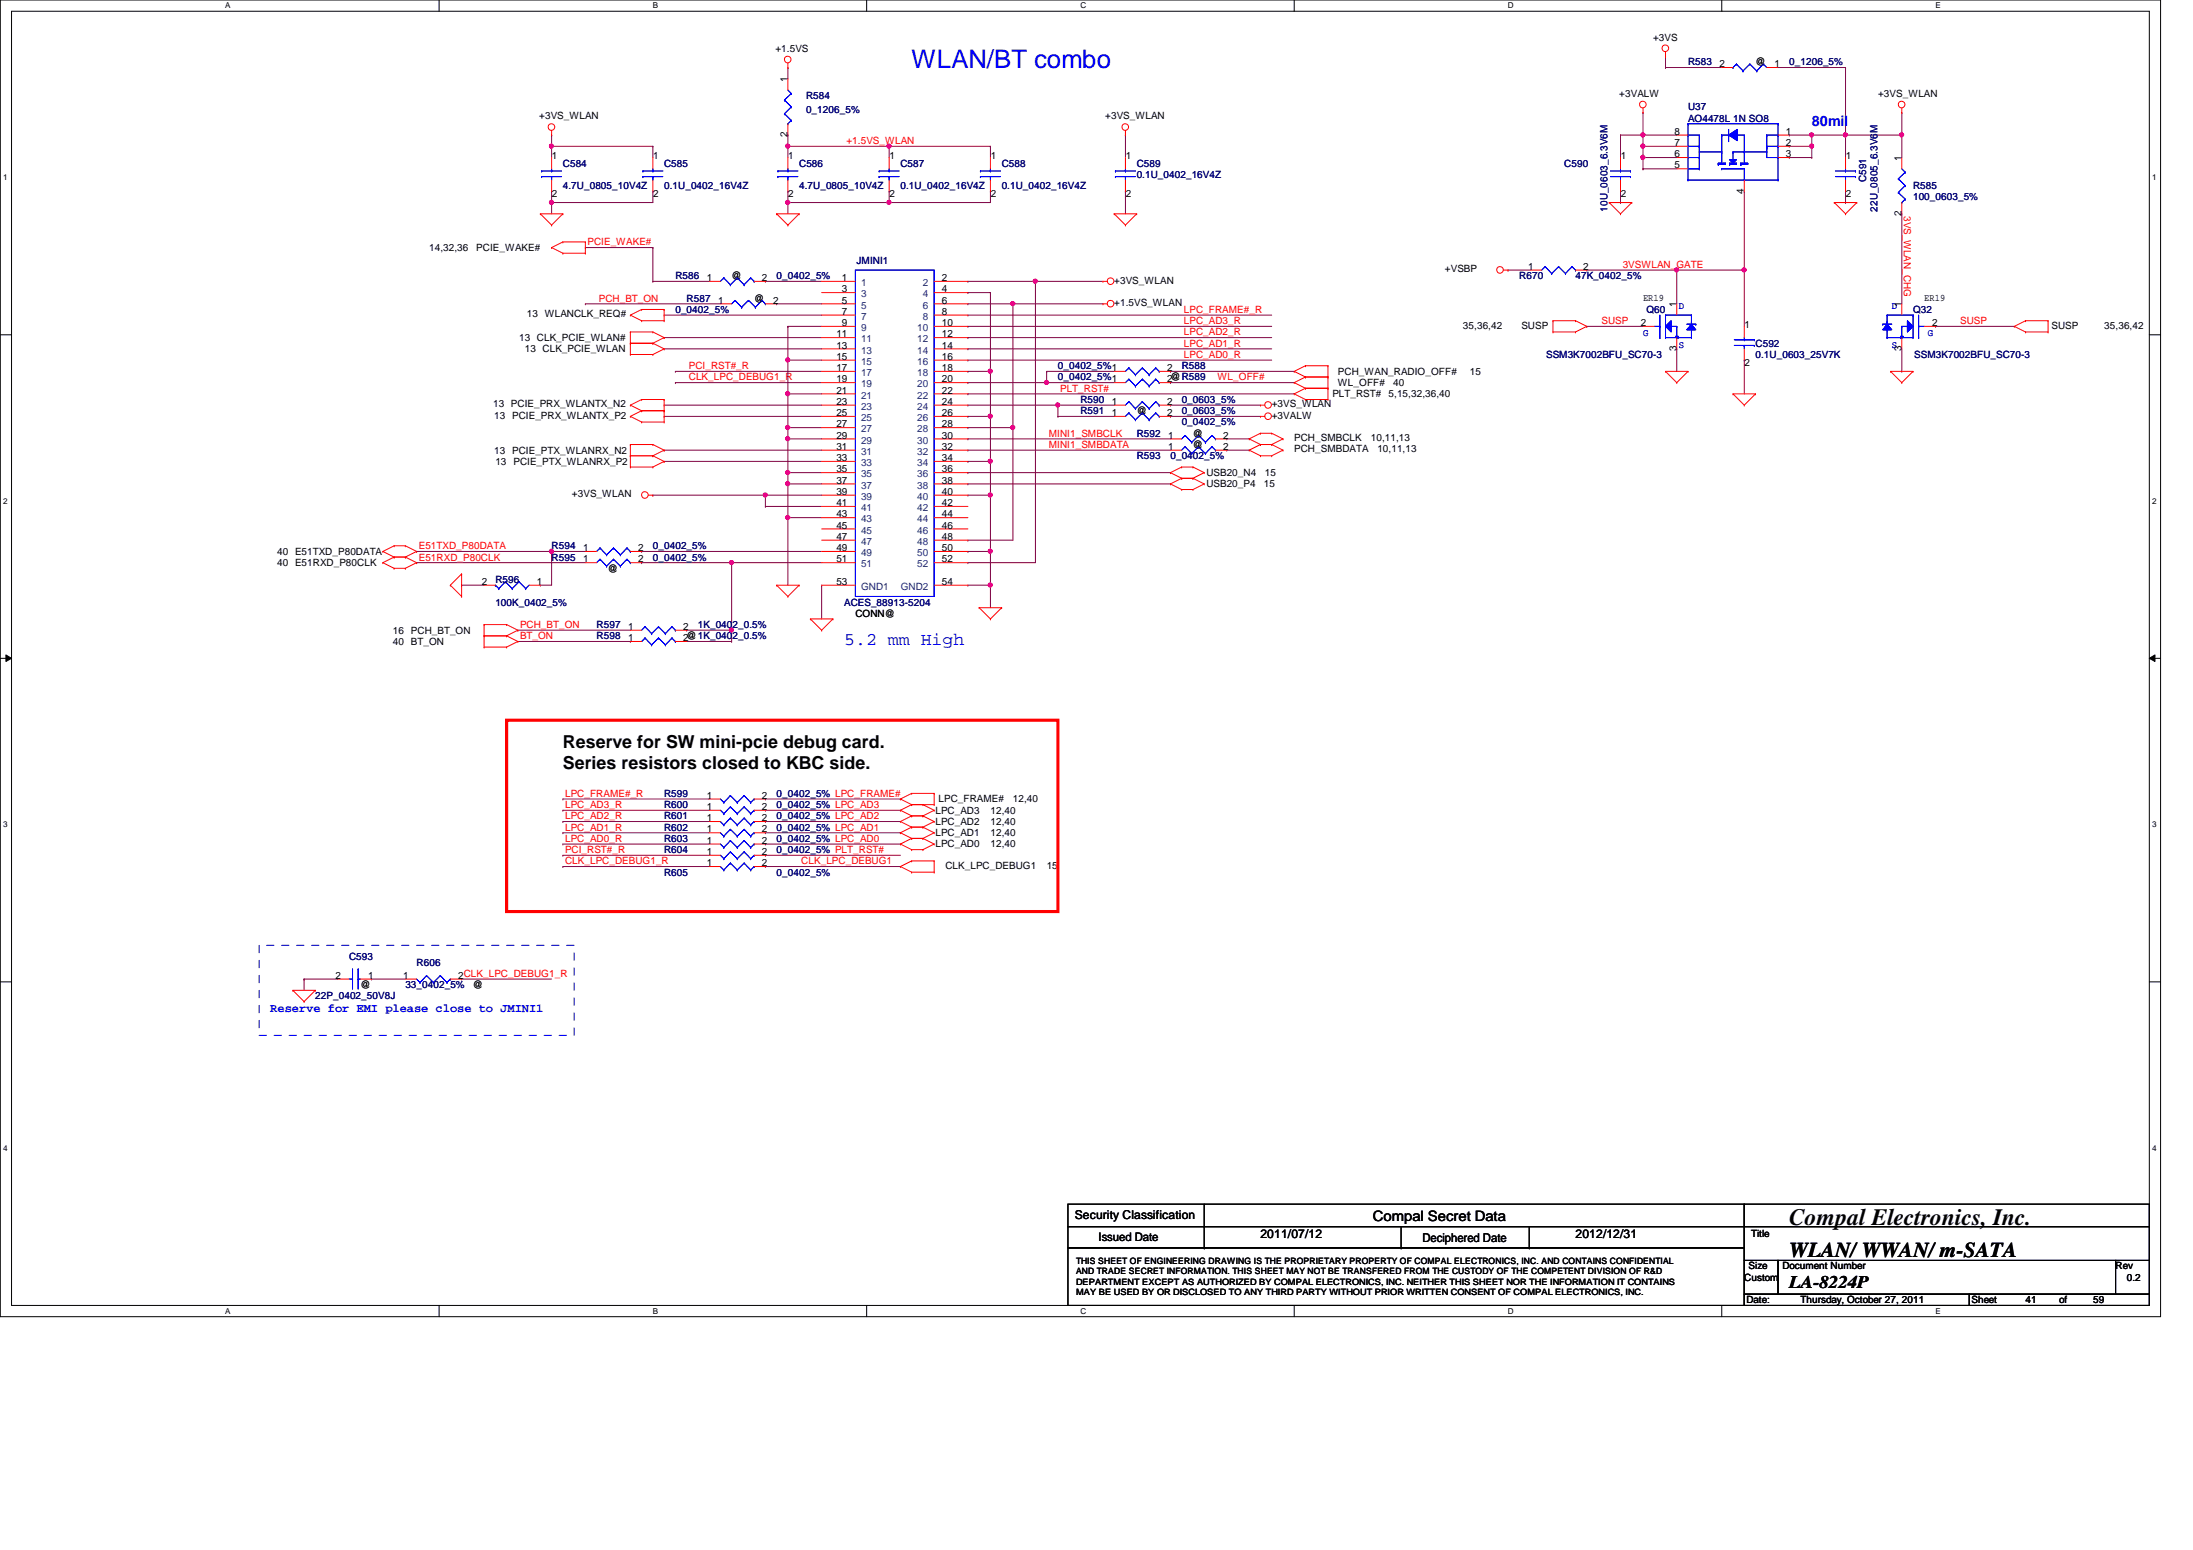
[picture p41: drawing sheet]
<svg xmlns="http://www.w3.org/2000/svg" width="297mm" height="210mm" viewBox="0 0 297 210" stroke-linecap="round" stroke-linejoin="round" font-family="sans-serif">
<defs><g id="words">
<text font-size="3.5" fill="#00f" x="123.5" y="9.2">WLAN/BT combo</text>
<text font-size="3.2" x="242.4" y="165.9">Compal Electronics, Inc.</text>
<text font-size="2.9" x="242.4" y="170.3">WLAN/ WWAN/ m-SATA</text>
<text font-size="2.4" fill="#00f" x="114.3" y="87.3">5.2 mm High</text>
<g font-size="2.4">
<text x="76.2" y="101.3">Reserve for SW mini-pcie debug card.</text>
<text x="76.2" y="104.2">Series resistors closed to KBC side.</text>
<text x="242.4" y="174.4">LA-8224P</text>
</g>
<text font-size="1.9" fill="#00f" x="245.4" y="17.1">80mil</text>
<text font-size="1.9" x="186" y="165.3">Compal Secret Data</text>
<text font-size="1.7" fill="#00f" x="36.6" y="137.1">Reserve for EMI please close to JMINI1</text>
<g font-size="1.7">
<text x="145.6" y="165.1">Security Classification</text>
<text x="170.7" y="167.6">2011/07/12</text>
<text x="213.4" y="167.6">2012/12/31</text>
<text x="192.7" y="168.2">Deciphered Date</text>
</g>
<text font-size="1.6" x="148.8" y="168">Issued Date</text>
<g font-size="1.4">
<text x="223.9" y="5.5">+3VS</text>
<text x="105" y="7">+1.5VS</text>
<text x="106.7" y="11.1" transform="rotate(-90 106.7 11.1)">1</text>
<text x="232.9" y="9.1">2</text>
<text x="237.8" y="8.8">@</text>
<text x="240.4" y="9.1">1</text>
<text x="73" y="16.2">+3VS_WLAN</text>
<text x="149.7" y="16.2">+3VS_WLAN</text>
<text x="219.3" y="13.1">+3VALW</text>
<text x="254.4" y="13.1">+3VS_WLAN</text>
<text x="74.8" y="21.5">1</text>
<text x="88.5" y="21.5">1</text>
<text x="106.7" y="18.6" transform="rotate(-90 106.7 18.6)">2</text>
<text x="106.8" y="21.5">1</text>
<text x="120.5" y="21.5">1</text>
<text x="134.2" y="21.5">1</text>
<text x="152.5" y="21.5">1</text>
<text x="219.5" y="21.5">1</text>
<text x="226.8" y="21.3">6</text>
<text x="226.8" y="22.8">5</text>
<text x="226.8" y="19.8">7</text>
<text x="226.8" y="18.2">8</text>
<text x="241.9" y="21.3">3</text>
<text x="241.9" y="19.8">2</text>
<text x="241.9" y="18.2">1</text>
<text x="250" y="21.5">1</text>
<text x="257.6" y="21.8" transform="rotate(-90 257.6 21.8)">1</text>
<text x="74.8" y="26.7">2</text>
<text x="88.5" y="26.7">2</text>
<text x="106.8" y="26.7">2</text>
<text x="120.5" y="26.7">2</text>
<text x="134.2" y="26.7">2</text>
<text x="152.5" y="26.7">2</text>
<text x="219.5" y="26.7">2</text>
<text x="236.2" y="26.2" transform="rotate(-90 236.2 26.2)">4</text>
<text x="250" y="26.7">2</text>
<text x="257.6" y="29.3" transform="rotate(-90 257.6 29.3)">2</text>
<text x="58.1" y="34">14,32,36</text>
<text x="64.5" y="34">PCIE_WAKE#</text>
<text x="95.8" y="38.1">1</text>
<text x="97.3" y="41.1">1</text>
<text x="99.1" y="37.8">@</text>
<text x="102.1" y="40.9">@</text>
<text x="103.2" y="38.1">2</text>
<text x="104.7" y="41.1">2</text>
<text x="114" y="38.1">1</text>
<text x="114" y="39.6">3</text>
<text x="114" y="41.1">5</text>
<text x="127.6" y="38.1">2</text>
<text x="127.6" y="39.6">4</text>
<text x="127.6" y="41.1">6</text>
<text x="150.9" y="38.4">+3VS_WLAN</text>
<text x="150.9" y="41.4">+1.5VS_WLAN</text>
<text x="195.7" y="36.9">+VSBP</text>
<text x="207" y="36.5">1</text>
<text x="214.5" y="36.5">2</text>
<text x="222.5" y="40.8">ER19</text>
<text x="227.1" y="41.6" transform="rotate(-90 227.1 41.6)">1</text>
<text x="257.6" y="41.6" transform="rotate(-90 257.6 41.6)">1</text>
<text x="260.6" y="40.8">ER19</text>
<text x="70.3" y="46.2">13 CLK_PCIE_WLAN#</text>
<text x="71.1" y="47.7">13 CLK_PCIE_WLAN</text>
<text x="71.4" y="43">13 WLANCLK_REQ#</text>
<text x="113.3" y="45.7">11</text>
<text x="113.3" y="47.2">13</text>
<text x="114" y="42.6">7</text>
<text x="114" y="44.2">9</text>
<text x="127.6" y="42.6">8</text>
<text x="127.6" y="44.2">10</text>
<text x="127.6" y="45.7">12</text>
<text x="127.6" y="47.2">14</text>
<text x="198.2" y="44.5">35,36,42</text>
<text x="206.1" y="44.5">SUSP</text>
<text x="222.2" y="44.2">2</text>
<text x="227.1" y="47.5" transform="rotate(-90 227.1 47.5)">3</text>
<text x="236.3" y="44.4">1</text>
<text x="257.6" y="47.5" transform="rotate(-90 257.6 47.5)">3</text>
<text x="261.7" y="44.2">2</text>
<text x="277.9" y="44.5">SUSP</text>
<text x="285" y="44.5">35,36,42</text>
<text x="113.3" y="48.7">15</text>
<text x="113.3" y="50.2">17</text>
<text x="113.3" y="51.8">19</text>
<text x="113.3" y="53.3">21</text>
<text x="127.6" y="48.7">16</text>
<text x="127.6" y="50.2">18</text>
<text x="127.6" y="51.8">20</text>
<text x="127.6" y="53.3">22</text>
<text x="158.1" y="50.2">2</text>
<text x="158.1" y="51.8">2@R589</text>
<text x="180.5" y="53.8">PLT_RST#</text>
<text x="181.2" y="52.3">WL_OFF#</text>
<text x="181.2" y="50.8">PCH_WAN_RADIO_OFF#</text>
<text x="188.1" y="53.8">5,15,32,36,40</text>
<text x="188.7" y="52.3">40</text>
<text x="199.1" y="50.8">15</text>
<text x="236.3" y="49.5">2</text>
<text x="66.8" y="55.2">13 PCIE_PRX_WLANTX_N2</text>
<text x="66.9" y="56.7">13 PCIE_PRX_WLANTX_P2</text>
<text x="113.3" y="54.8">23</text>
<text x="113.3" y="56.3">25</text>
<text x="113.3" y="57.9">27</text>
<text x="113.3" y="59.4">29</text>
<text x="127.6" y="54.8">24</text>
<text x="127.6" y="56.3">26</text>
<text x="127.6" y="57.9">28</text>
<text x="127.6" y="59.4">30</text>
<text x="150.6" y="56.3">1</text>
<text x="150.6" y="54.8">1</text>
<text x="154" y="56.1">@</text>
<text x="158.1" y="56.3">2</text>
<text x="158.1" y="54.8">2</text>
<text x="158.2" y="59.4">1</text>
<text x="161.6" y="59.1">@</text>
<text x="165.7" y="59.4">2</text>
<text x="172.3" y="55.2">+3VS_WLAN</text>
<text x="172.3" y="56.7">+3VALW</text>
<text x="175.3" y="59.7">PCH_SMBCLK</text>
<text x="185.7" y="59.7">10,11,13</text>
<text x="66.9" y="61.4">13 PCIE_PTX_WLANRX_N2</text>
<text x="67.1" y="62.9">13 PCIE_PTX_WLANRX_P2</text>
<text x="113.3" y="60.9">31</text>
<text x="113.3" y="62.4">33</text>
<text x="113.3" y="64">35</text>
<text x="113.3" y="65.5">37</text>
<text x="127.6" y="60.9">32</text>
<text x="127.6" y="62.4">34</text>
<text x="127.6" y="64">36</text>
<text x="127.6" y="65.5">38</text>
<text x="158.2" y="60.9">1</text>
<text x="161.6" y="60.7">@</text>
<text x="163.4" y="64.5">USB20_N4</text>
<text x="163.4" y="66">USB20_P4</text>
<text x="165.7" y="60.9">2</text>
<text x="171.2" y="66">15</text>
<text x="171.3" y="64.5">15</text>
<text x="175.3" y="61.3">PCH_SMBDATA</text>
<text x="186.6" y="61.3">10,11,13</text>
<text x="77.5" y="67.4">+3VS_WLAN</text>
<text x="113.3" y="67">39</text>
<text x="113.3" y="68.5">41</text>
<text x="113.3" y="70.1">43</text>
<text x="113.3" y="71.6">45</text>
<text x="127.6" y="67">40</text>
<text x="127.6" y="68.5">42</text>
<text x="127.6" y="70.1">44</text>
<text x="127.6" y="71.6">46</text>
<text x="37.5" y="75.1">40 E51TXD_P80DATA</text>
<text x="37.5" y="76.7">40 E51RXD_P80CLK</text>
<text x="79" y="74.6">1</text>
<text x="79" y="76.2">1</text>
<text x="82.3" y="77.4">@</text>
<text x="86.4" y="74.6">2</text>
<text x="86.4" y="76.2">2</text>
<text x="113.3" y="73.1">47</text>
<text x="113.3" y="74.6">49</text>
<text x="113.3" y="76.2">51</text>
<text x="127.6" y="73.1">48</text>
<text x="127.6" y="74.6">50</text>
<text x="127.6" y="76.2">52</text>
<text x="65.3" y="79.2">2</text>
<text x="72.7" y="79.2">1</text>
<text x="113.3" y="79.2">53</text>
<text x="115.9" y="83.5">CONN@</text>
<text x="127.6" y="79.2">54</text>
<text x="53.2" y="85.8">16 PCH_BT_ON</text>
<text x="53.2" y="87.3">40 BT_ON</text>
<text x="85.1" y="86.8">1</text>
<text x="85.1" y="85.3">1</text>
<text x="92.5" y="86.8">2@1K_0402_0.5%</text>
<text x="92.5" y="85.3">2</text>
<text x="95.8" y="109.7">1</text>
<text x="95.8" y="111.2">1</text>
<text x="95.8" y="112.7">1</text>
<text x="95.8" y="108.2">1</text>
<text x="103.2" y="109.7">2</text>
<text x="103.2" y="111.2">2</text>
<text x="103.2" y="112.7">2</text>
<text x="103.2" y="108.2">2</text>
<text x="126.7" y="111.7">LPC_AD2</text>
<text x="126.7" y="113.2">LPC_AD1</text>
<text x="126.7" y="110.2">LPC_AD3</text>
<text x="127.1" y="108.7">LPC_FRAME#</text>
<text x="134.2" y="111.7">12,40</text>
<text x="134.2" y="113.2">12,40</text>
<text x="134.2" y="110.2">12,40</text>
<text x="137.2" y="108.7">12,40</text>
<text x="95.8" y="115.8">1</text>
<text x="95.8" y="117.3">1</text>
<text x="95.8" y="114.3">1</text>
<text x="103.2" y="115.8">2</text>
<text x="103.2" y="117.3">2</text>
<text x="103.2" y="114.3">2</text>
<text x="126.7" y="114.8">LPC_AD0</text>
<text x="128.1" y="117.6">CLK_LPC_DEBUG1</text>
<text x="134.2" y="114.8">12,40</text>
<text x="141.8" y="117.6">15</text>
<text x="45.5" y="132.5">2</text>
<text x="48.8" y="133.8">@</text>
<text x="49.9" y="132.5">1</text>
<text x="54.6" y="132.5">1</text>
<text x="62.1" y="132.5">2CLK_LPC_DEBUG1_R</text>
<text x="64" y="133.8">@</text>
<text x="237.2" y="167.5">Title</text>
<text x="236.3" y="173.4">Custom</text>
<text x="236.9" y="171.9">Size</text>
<text x="241.4" y="171.9">Document Number</text>
<text x="286.6" y="171.9">Rev</text>
<text x="288.1" y="173.4">0.2</text>
<text x="236.6" y="176.5">Date:</text>
<text x="243.9" y="176.5">Thursday, October 27, 2011</text>
<text x="267" y="176.5">Sheet</text>
<text x="274.4" y="176.5">41</text>
<text x="278.9" y="176.5">of</text>
<text x="283.5" y="176.5">59</text>
</g>
<g font-size="1.4" fill="#000080">
<text x="228.6" y="8.8">R583</text>
<text x="242.4" y="8.8">0_1206_5%</text>
<text x="109.2" y="13.4">R584</text>
<text x="109.2" y="15.2">0_1206_5%</text>
<text x="228.6" y="14.9">U37</text>
<text x="228.6" y="16.5">AO4478L 1N SO8</text>
<text x="76.2" y="22.6">C584</text>
<text x="90" y="22.6">C585</text>
<text x="108.2" y="22.6">C586</text>
<text x="122" y="22.6">C587</text>
<text x="135.7" y="22.6">C588</text>
<text x="154" y="22.6">C589</text>
<text x="211.9" y="22.6">C590</text>
<text x="76.2" y="25.6">4.7U_0805_10V4Z</text>
<text x="90" y="25.6">0.1U_0402_16V4Z</text>
<text x="108.2" y="25.6">4.7U_0805_10V4Z</text>
<text x="122" y="25.6">0.1U_0402_16V4Z</text>
<text x="135.7" y="25.6">0.1U_0402_16V4Z</text>
<text x="154" y="24.1">0.1U_0402_16V4Z</text>
<text x="217.7" y="28.7" transform="rotate(-90 217.7 28.7)">10U_0603_6.3V6M</text>
<text x="252.8" y="24.7" transform="rotate(-90 252.8 24.7)">C591</text>
<text x="254.3" y="28.7" transform="rotate(-90 254.3 28.7)">22U_0805_6.3V6M</text>
<text x="259.1" y="25.6">R585</text>
<text x="259.1" y="27.1">100_0603_5%</text>
<text x="116" y="35.7">JMINI1</text>
<text x="91.5" y="37.8">R586</text>
<text x="93" y="40.9">R587</text>
<text x="105.2" y="37.8">0_0402_5%</text>
<text x="205.8" y="37.8">R670</text>
<text x="213.4" y="37.8">47K_0402_5%</text>
<text x="91.5" y="42.4">0_0402_5%</text>
<text x="223" y="42.4">Q60</text>
<text x="237.8" y="46.9">C592</text>
<text x="259.1" y="42.4">Q32</text>
<text x="143.3" y="50">0_0402_5%1</text>
<text x="143.3" y="51.5">0_0402_5%1</text>
<text x="160.1" y="50">R588</text>
<text x="209.4" y="48.5">SSM3K7002BFU_SC70-3</text>
<text x="237.8" y="48.5">0.1U_0603_25V7K</text>
<text x="259.3" y="48.5">SSM3K7002BFU_SC70-3</text>
<text x="146.3" y="56.1">R591</text>
<text x="146.3" y="54.6">R590</text>
<text x="154" y="59.1">R592</text>
<text x="160.1" y="56.1">0_0603_5%</text>
<text x="160.1" y="54.6">0_0603_5%</text>
<text x="160.1" y="57.6">0_0402_5%</text>
<text x="154" y="62.2">R593</text>
<text x="158.5" y="62.2">0_0402_5%</text>
<text x="74.7" y="74.4">R594</text>
<text x="74.7" y="75.9">R595</text>
<text x="88.4" y="74.4">0_0402_5%</text>
<text x="88.4" y="75.9">0_0402_5%</text>
<text x="67.1" y="79">R596</text>
<text x="67.1" y="82">100K_0402_5%</text>
<text x="114.3" y="82">ACES_88913-5204</text>
<text x="80.8" y="86.6">R598</text>
<text x="80.8" y="85">R597</text>
<text x="94.5" y="85">1K_0402_0.5%</text>
<text x="90" y="107.9">R599</text>
<text x="105.2" y="107.9">0_0402_5% LPC_FRAME#</text>
<text x="90" y="109.4">R600</text>
<text x="90" y="111">R601</text>
<text x="90" y="112.5">R602</text>
<text x="105.2" y="109.4">0_0402_5% LPC_AD3</text>
<text x="105.2" y="111">0_0402_5% LPC_AD2</text>
<text x="105.2" y="112.5">0_0402_5% LPC_AD1</text>
<text x="90" y="115.5">R604</text>
<text x="90" y="118.6">R605</text>
<text x="90" y="114">R603</text>
<text x="105.2" y="115.5">0_0402_5% PLT_RST#</text>
<text x="105.2" y="118.6">0_0402_5%</text>
<text x="105.2" y="114">0_0402_5% LPC_AD0</text>
<text x="47.3" y="130">C593</text>
<text x="56.4" y="130.8">R606</text>
<text x="42.7" y="135.3">22P_0402_50V8J</text>
<text x="54.9" y="133.8">33_0402_5%</text>
</g>
<g font-size="1.4" fill="#f00">
<text x="114.6" y="19.5">+1.5VS_WLAN</text>
<text x="257.9" y="29.3" transform="rotate(90 257.9 29.3)">3VS_WLAN_CHG</text>
<text x="79.6" y="33.2">PCIE_WAKE#</text>
<text x="81.1" y="40.9">PCH_BT_ON</text>
<text x="219.8" y="36.3">3VSWLAN_GATE</text>
<text x="160.4" y="42.4">LPC_FRAME#_R</text>
<text x="160.4" y="43.9">LPC_AD3_R</text>
<text x="160.4" y="45.4">LPC_AD2_R</text>
<text x="160.4" y="46.9">LPC_AD1_R</text>
<text x="216.9" y="43.9">SUSP</text>
<text x="265.5" y="43.9">SUSP</text>
<text x="93.3" y="50">PCI_RST#_R</text>
<text x="93.3" y="51.5">CLK_LPC_DEBUG1_R</text>
<text x="143.6" y="53">PLT_RST#</text>
<text x="160.4" y="48.5">LPC_AD0_R</text>
<text x="164.9" y="51.5">WL_OFF#</text>
<text x="142.1" y="59.1">MINI1_SMBCLK</text>
<text x="142.1" y="60.7">MINI1_SMBDATA</text>
<text x="56.7" y="75.9">E51RXD_P80CLK</text>
<text x="56.7" y="74.4">E51TXD_P80DATA</text>
<text x="70.4" y="85">PCH_BT_ON</text>
<text x="70.4" y="86.6">BT_ON</text>
<text x="76.5" y="107.9">LPC_FRAME#_R</text>
<text x="76.5" y="109.4">LPC_AD3_R</text>
<text x="76.5" y="111">LPC_AD2_R</text>
<text x="76.5" y="112.5">LPC_AD1_R</text>
<text x="76.5" y="114">LPC_AD0_R</text>
<text x="76.5" y="115.5">PCI_RST#_R</text>
<text x="76.5" y="117.1">CLK_LPC_DEBUG1_R</text>
<text x="108.5" y="117.1">CLK_LPC_DEBUG1</text>
</g>
<g font-size="1.4" fill="#004080">
<text x="116.6" y="38.7">1</text>
<text x="116.6" y="40.3">3</text>
<text x="116.6" y="41.8">5</text>
<text x="125" y="38.7">2</text>
<text x="125" y="40.3">4</text>
<text x="125" y="41.8">6</text>
<text x="116.6" y="43.3">7</text>
<text x="116.6" y="44.8">9</text>
<text x="116.6" y="46.4">11</text>
<text x="116.6" y="47.9">13</text>
<text x="124.2" y="44.8">10</text>
<text x="124.2" y="46.4">12</text>
<text x="124.2" y="47.9">14</text>
<text x="125" y="43.3">8</text>
<text x="116.6" y="49.4">15</text>
<text x="116.6" y="50.9">17</text>
<text x="116.6" y="52.5">19</text>
<text x="116.6" y="54">21</text>
<text x="124.2" y="49.4">16</text>
<text x="124.2" y="50.9">18</text>
<text x="124.2" y="52.5">20</text>
<text x="124.2" y="54">22</text>
<text x="116.6" y="55.5">23</text>
<text x="116.6" y="57">25</text>
<text x="116.6" y="58.5">27</text>
<text x="124.2" y="55.5">24</text>
<text x="124.2" y="57">26</text>
<text x="124.2" y="58.5">28</text>
<text x="116.6" y="60.1">29</text>
<text x="116.6" y="61.6">31</text>
<text x="116.6" y="63.1">33</text>
<text x="116.6" y="64.6">35</text>
<text x="124.2" y="60.1">30</text>
<text x="124.2" y="61.6">32</text>
<text x="124.2" y="63.1">34</text>
<text x="124.2" y="64.6">36</text>
<text x="116.6" y="66.2">37</text>
<text x="116.6" y="67.7">39</text>
<text x="116.6" y="69.2">41</text>
<text x="116.6" y="70.7">43</text>
<text x="124.2" y="66.2">38</text>
<text x="124.2" y="67.7">40</text>
<text x="124.2" y="69.2">42</text>
<text x="124.2" y="70.7">44</text>
<text x="116.6" y="72.3">45</text>
<text x="116.6" y="73.8">47</text>
<text x="116.6" y="75.3">49</text>
<text x="116.6" y="76.8">51</text>
<text x="124.2" y="72.3">46</text>
<text x="124.2" y="73.8">48</text>
<text x="124.2" y="75.3">50</text>
<text x="124.2" y="76.8">52</text>
<text x="116.6" y="79.9">GND1</text>
<text x="122" y="79.9">GND2</text>
</g>
<g font-size="1.4" fill="#00f">
<text x="227.4" y="41.8">D</text>
<text x="256.2" y="41.8">D</text>
<text x="222.5" y="45.5">G</text>
<text x="227.4" y="47.2">S</text>
<text x="256.2" y="47.2">S</text>
<text x="261.1" y="45.5">G</text>
</g>
<g font-size="1.2">
<text x="145.8" y="172.6">AND TRADE SECRET INFORMATION. THIS SHEET MAY NOT BE TRANSFERED FROM THE CUSTODY OF THE COMPETENT DIVISION OF R&amp;D</text>
<text x="145.8" y="171.2">THIS SHEET OF ENGINEERING DRAWING IS THE PROPRIETARY PROPERTY OF COMPAL ELECTRONICS, INC. AND CONTAINS CONFIDENTIAL</text>
<text x="145.8" y="174">DEPARTMENT EXCEPT AS AUTHORIZED BY COMPAL ELECTRONICS, INC. NEITHER THIS SHEET NOR THE INFORMATION IT CONTAINS</text>
<text x="145.8" y="175.4">MAY BE USED BY OR DISCLOSED TO ANY THIRD PARTY WITHOUT PRIOR WRITTEN CONSENT OF COMPAL ELECTRONICS, INC.</text>
</g>
<g font-size="1.1">
<text x="30.5" y="1.1">A</text>
<text x="88.4" y="1.1">B</text>
<text x="146.3" y="1.1">C</text>
<text x="204.3" y="1.1">D</text>
<text x="262.2" y="1.1">E</text>
<text x=".4" y="24.4">1</text>
<text x="291.5" y="24.4">1</text>
<text x=".4" y="68.2">2</text>
<text x="291.5" y="68.2">2</text>
<text x=".4" y="112">3</text>
<text x="291.5" y="112">3</text>
<text x=".4" y="155.8">4</text>
<text x="291.5" y="155.8">4</text>
<text x="30.5" y="177.9">A</text>
<text x="88.4" y="177.9">B</text>
<text x="146.3" y="177.9">C</text>
<text x="204.3" y="177.9">D</text>
<text x="262.2" y="177.9">E</text>
</g>
</g></defs>
<path d="M0 0h292.6v178.3h-292.6zM1.6 1.5h289.5v175.3h-289.5z" fill="none" stroke="#000" stroke-width=".14"/>
<g fill="#fff">
<path d="M30.5 .2h.7v1.2h-.7z"/>
<path d="M30.5 177h.7v1.1h-.7z"/>
</g>
<path d="M59.5 0v1.5M59.5 176.8v1.5" fill="none" stroke="#000" stroke-width=".14"/>
<g fill="#fff">
<path d="M88.4 .2h.8v1.2h-.8z"/>
<path d="M88.4 177h.8v1.1h-.8z"/>
</g>
<path d="M117.4 0v1.5M117.4 176.8v1.5" fill="none" stroke="#000" stroke-width=".14"/>
<g fill="#fff">
<path d="M146.3 .2h.8v1.2h-.8z"/>
<path d="M146.3 177h.8v1.1h-.8z"/>
</g>
<path d="M175.3 0v1.5M175.3 176.8v1.5" fill="none" stroke="#000" stroke-width=".14"/>
<g fill="#fff">
<path d="M204.3 .2h.7v1.2h-.7z"/>
<path d="M204.3 177h.7v1.1h-.7z"/>
</g>
<path d="M233.2 0v1.5M233.2 176.8v1.5" fill="none" stroke="#000" stroke-width=".14"/>
<g fill="#fff">
<path d="M262.2 .2h.7v1.2h-.7z"/>
<path d="M262.2 177h.7v1.1h-.7z"/>
<path d="M.4 23.4h.6v1.2h-.6z"/>
<path d="M291.5 23.4h.6v1.2h-.6z"/>
<path d="M.4 67.2h.6v1.2h-.6z"/>
<path d="M291.5 67.2h.6v1.2h-.6z"/>
</g>
<path d="M0 45.3h1.6M291.1 45.3h1.5" fill="none" stroke="#000" stroke-width=".14"/>
<g fill="#fff">
<path d="M.4 111h.6v1.2h-.6z"/>
<path d="M291.5 111h.6v1.2h-.6z"/>
</g>
<path d="M0 89.2h1.6M.8 88.7l.8 .5-.8 .4zM291.1 89.2l.8-.5v.9zM291.1 89.2h1.5" fill="none" stroke="#000" stroke-width=".14"/>
<path d="M.8 88.7l.8 .5-.8 .4zM291.1 89.2l.8-.5v.9z" fill="#000"/>
<g fill="#fff">
<path d="M.4 154.9h.6v1.1h-.6z"/>
<path d="M291.5 154.9h.6v1.1h-.6z"/>
</g>
<path d="M0 133h1.6M291.1 133h1.5" fill="none" stroke="#000" stroke-width=".14"/>
<g fill="none" stroke="#800040" stroke-width=".14">
<path d="M74.7 18.3h.1M74.7 19.8h.1M74.7 18.3v1.5M74.7 19.8h13.7M88.4 19.8h.1M88.4 19.8v1.5M152.4 18.3h.1M152.4 18.3v3M152.4 25.9h.1M152.4 25.9v3.1M106.7 57.9h.1M106.7 57.9h4.6"/>
<path d="M131.1 53.3h.1M131.1 59.4h.1M131.1 53.3h44.2M131.1 59.4h27.4M137.2 41.1h.1M137.2 41.1h12.2M158.5 51.8h.1M158.5 51.8h16.8M106.7 64h.1M106.7 64h4.6M131.1 61h.1M131.1 61h27.4"/>
</g>
<circle cx="74.7" cy="19.8" r=".29" fill="#f0f"/>
<circle cx="74.7" cy="19.8" r=".29" fill="none" stroke="#f0f" stroke-width=".14"/>
<path d="M74.7 19.8h.1M74.7 19.8v1.5M120.4 19.8h.1M120.4 19.8v1.5M120.4 19.8h13.8M74.7 25.9h.1M74.7 25.9v1.5M120.4 25.9h.1M120.4 25.9v1.5" fill="none" stroke="#800040" stroke-width=".14"/>
<circle cx="120.4" cy="19.8" r=".29" fill="#f0f"/>
<circle cx="120.4" cy="19.8" r=".29" fill="none" stroke="#f0f" stroke-width=".14"/>
<path d="M106.7 19.8h.1M106.7 19.8v1.5M106.7 19.8h13.7M134.2 19.8h.1M134.2 19.8v1.5M134.2 25.9h.1M134.2 25.9v1.5" fill="none" stroke="#800040" stroke-width=".14"/>
<circle cx="106.7" cy="19.8" r=".29" fill="#f0f"/>
<circle cx="106.7" cy="19.8" r=".29" fill="none" stroke="#f0f" stroke-width=".14"/>
<g fill="none" stroke="#800040" stroke-width=".14">
<path d="M90 42.7h.1M90 54.9h.1M90 56.4h.1M90 42.7h21.3M90 54.9h21.3M90 56.4h21.3M90 61h.1M90 62.5h.1M90 61h21.3M90 62.5h21.3M103.7 68.6h.1M103.7 67.1h.1"/>
<path d="M103.7 68.6h7.6M103.7 67.1v1.5M103.7 67.1h7.6M131.1 65.5h.1M131.1 64h.1M131.1 65.5h27.4M131.1 64h27.4"/>
</g>
<circle cx="103.6" cy="67" r=".29" fill="#f0f"/>
<circle cx="103.6" cy="67" r=".29" fill="none" stroke="#f0f" stroke-width=".14"/>
<path d="M103.7 38.1h.1M103.7 38.1h7.6M143.3 54.9h.1M143.3 54.9h7.6M88.4 67.1h.1M88.4 67.1h15.3M106.7 65.5h.1M106.7 70.1h.1M106.7 65.5h4.6M106.7 70.1h4.6" fill="none" stroke="#800040" stroke-width=".14"/>
<circle cx="143.3" cy="54.8" r=".29" fill="#f0f"/>
<circle cx="143.3" cy="54.8" r=".29" fill="none" stroke="#f0f" stroke-width=".14"/>
<g fill="none" stroke="#800040" stroke-width=".14">
<path d="M106.7 9.1h.1M106.7 18.3h.1M106.7 9.1v1.6M106.7 18.3v1.5M90 47.2h.1M90 45.7h.1M90 47.2h21.3M90 45.7h21.3M141.8 51.8h.1M141.8 51.8h9.1M143.3 56.4h.1M143.3 54.9h.1"/>
<path d="M143.3 56.4h7.6M143.3 54.9v1.5M158.5 54.9h.1M158.5 56.4h.1M158.5 54.9h12.2M158.5 56.4h12.2M166.2 59.4h.1M166.2 59.4h3M166.2 61h.1M166.2 61h3"/>
</g>
<circle cx="141.7" cy="51.8" r=".29" fill="#f0f"/>
<circle cx="141.7" cy="51.8" r=".29" fill="none" stroke="#f0f" stroke-width=".14"/>
<path d="M106.7 44.2h.1M106.7 48.8h.1M106.7 44.2h4.6M106.7 48.8h4.6M131.1 54.9h.1M131.1 50.3h.1M131.1 54.9h12.2M131.1 50.3h3.1M134.2 56.4h.1M134.2 56.4v6.1" fill="none" stroke="#800040" stroke-width=".14"/>
<circle cx="134.1" cy="62.5" r=".29" fill="#f0f"/>
<circle cx="134.1" cy="62.5" r=".29" fill="none" stroke="#f0f" stroke-width=".14"/>
<circle cx="134.1" cy="56.4" r=".29" fill="#f0f"/>
<circle cx="134.1" cy="56.4" r=".29" fill="none" stroke="#f0f" stroke-width=".14"/>
<path d="M134.2 67.1h.1M134.2 67.1v7.6" fill="none" stroke="#800040" stroke-width=".14"/>
<circle cx="134.1" cy="74.6" r=".29" fill="#f0f"/>
<circle cx="134.1" cy="74.6" r=".29" fill="none" stroke="#f0f" stroke-width=".14"/>
<circle cx="134.1" cy="67" r=".29" fill="#f0f"/>
<circle cx="134.1" cy="67" r=".29" fill="none" stroke="#f0f" stroke-width=".14"/>
<path d="M137.2 41.1h.1M137.2 41.1v16.8M111.3 79.2h.1M111.3 79.2v4.6M131.1 79.2h.1M131.1 79.2h3.1" fill="none" stroke="#800040" stroke-width=".14"/>
<circle cx="137.2" cy="57.9" r=".29" fill="#f0f"/>
<circle cx="137.2" cy="57.9" r=".29" fill="none" stroke="#f0f" stroke-width=".14"/>
<circle cx="137.2" cy="41.1" r=".29" fill="#f0f"/>
<circle cx="137.2" cy="41.1" r=".29" fill="none" stroke="#f0f" stroke-width=".14"/>
<path d="M140.2 38.1h.1M140.2 38.1v38.1h-9.1M140.2 38.1h9.2M131.1 41.1h.1M131.1 57.9h.1M131.1 41.1h6.1M131.1 57.9h6.1M137.2 57.9h.1M137.2 57.9v15.3h-6.1M131.1 73.2h.1M131.1 76.2h.1" fill="none" stroke="#800040" stroke-width=".14"/>
<circle cx="140.2" cy="38.1" r=".29" fill="#f0f"/>
<circle cx="140.2" cy="38.1" r=".29" fill="none" stroke="#f0f" stroke-width=".14"/>
<path d="M99.1 76.2h.1M99.1 76.2h12.2" fill="none" stroke="#800040" stroke-width=".14"/>
<circle cx="99.1" cy="76.2" r=".29" fill="#f0f"/>
<circle cx="99.1" cy="76.2" r=".29" fill="none" stroke="#f0f" stroke-width=".14"/>
<path d="M56.4 76.2h.1M56.4 76.2h22.9M74.7 74.7h.1M74.7 74.7h4.6" fill="none" stroke="#800040" stroke-width=".14"/>
<circle cx="74.7" cy="74.6" r=".29" fill="#f0f"/>
<circle cx="74.7" cy="74.6" r=".29" fill="none" stroke="#f0f" stroke-width=".14"/>
<path d="M56.4 74.7h.1M56.4 74.7h18.3M62.5 79.2h.1M62.5 79.2h3.1M73.2 79.2h.1M74.7 74.7h.1M74.7 74.7v4.5h-1.5M86.9 74.7h.1M86.9 74.7h24.4M99.1 76.2h.1M99.1 76.2v9.1" fill="none" stroke="#800040" stroke-width=".14"/>
<circle cx="99.1" cy="85.3" r=".29" fill="#f0f"/>
<circle cx="99.1" cy="85.3" r=".29" fill="none" stroke="#f0f" stroke-width=".14"/>
<g fill="none" stroke="#800040" stroke-width=".14">
<path d="M79.3 33.5h.1M79.3 33.5h9.1M88.4 38.1h.1M88.4 33.5h.1M88.4 38.1h7.7M88.4 33.5v4.6M79.3 41.1h.1M79.3 41.1h18.3M105.2 41.1h.1M105.2 41.1h6.1M106.7 59.4h.1M106.7 59.4v4.6"/>
<path d="M70.1 85.3h.1M70.1 85.3h15.3"/>
</g>
<circle cx="106.7" cy="59.4" r=".29" fill="#f0f"/>
<circle cx="106.7" cy="59.4" r=".29" fill="none" stroke="#f0f" stroke-width=".14"/>
<path d="M106.7 27.4h.1M106.7 27.4h13.7M134.2 62.5h.1M134.2 62.5v4.6" fill="none" stroke="#800040" stroke-width=".14"/>
<circle cx="106.7" cy="27.4" r=".29" fill="#f0f"/>
<circle cx="106.7" cy="27.4" r=".29" fill="none" stroke="#f0f" stroke-width=".14"/>
<path d="M74.7 27.4h.1M74.7 27.4h13.7M106.7 59.4h.1M106.7 59.4h4.6M131.1 56.4h.1M131.1 56.4h3.1" fill="none" stroke="#800040" stroke-width=".14"/>
<circle cx="74.7" cy="27.4" r=".29" fill="#f0f"/>
<circle cx="74.7" cy="27.4" r=".29" fill="none" stroke="#f0f" stroke-width=".14"/>
<path d="M106.7 27.4h.1M106.7 27.4v1.6M106.7 65.5h.1M106.7 65.5v4.6" fill="none" stroke="#800040" stroke-width=".14"/>
<circle cx="106.7" cy="65.5" r=".29" fill="#f0f"/>
<circle cx="106.7" cy="65.5" r=".29" fill="none" stroke="#f0f" stroke-width=".14"/>
<path d="M106.7 70.1h.1M106.7 70.1v9.1" fill="none" stroke="#800040" stroke-width=".14"/>
<circle cx="106.7" cy="70.1" r=".29" fill="#f0f"/>
<circle cx="106.7" cy="70.1" r=".29" fill="none" stroke="#f0f" stroke-width=".14"/>
<path d="M74.7 27.4h.1M74.7 27.4v1.6M106.7 57.9h.1M106.7 57.9v1.5" fill="none" stroke="#800040" stroke-width=".14"/>
<circle cx="106.7" cy="57.9" r=".29" fill="#f0f"/>
<circle cx="106.7" cy="57.9" r=".29" fill="none" stroke="#f0f" stroke-width=".14"/>
<path d="M88.4 25.9h.1M88.4 25.9v1.5M131.1 39.6h.1M131.1 39.6h3.1M106.7 44.2h.1M106.7 53.3h.1M106.7 44.2v4.6M106.7 53.3h4.6M131.1 74.7h.1M131.1 74.7h3.1" fill="none" stroke="#800040" stroke-width=".14"/>
<circle cx="106.7" cy="53.3" r=".29" fill="#f0f"/>
<circle cx="106.7" cy="53.3" r=".29" fill="none" stroke="#f0f" stroke-width=".14"/>
<path d="M134.2 50.3h.1M134.2 50.3v6.1M131.1 62.5h.1M131.1 62.5h3.1" fill="none" stroke="#800040" stroke-width=".14"/>
<circle cx="134.1" cy="50.3" r=".29" fill="#f0f"/>
<circle cx="134.1" cy="50.3" r=".29" fill="none" stroke="#f0f" stroke-width=".14"/>
<path d="M134.2 79.2h.1M134.2 79.2v3.1" fill="none" stroke="#800040" stroke-width=".14"/>
<circle cx="134.1" cy="79.2" r=".29" fill="#f0f"/>
<circle cx="134.1" cy="79.2" r=".29" fill="none" stroke="#f0f" stroke-width=".14"/>
<path d="M120.4 27.4h.1M120.4 27.4h13.8M106.7 53.3h.1M106.7 53.3v4.6" fill="none" stroke="#800040" stroke-width=".14"/>
<circle cx="120.4" cy="27.4" r=".29" fill="#f0f"/>
<circle cx="120.4" cy="27.4" r=".29" fill="none" stroke="#f0f" stroke-width=".14"/>
<path d="M106.7 64h.1M106.7 64v1.5M131.1 67.1h.1M131.1 67.1h3.1" fill="none" stroke="#800040" stroke-width=".14"/>
<circle cx="106.7" cy="64" r=".29" fill="#f0f"/>
<circle cx="106.7" cy="64" r=".29" fill="none" stroke="#f0f" stroke-width=".14"/>
<g fill="none" stroke="#800040" stroke-width=".14">
<path d="M106.7 25.9h.1M106.7 25.9v1.5M131.1 38.1h.1M131.1 38.1h9.1M134.2 39.6h.1M134.2 39.6v10.7M91.5 50.3h.1M91.5 51.8h.1M91.5 50.3h19.8M91.5 51.8h19.8M106.7 48.8h.1M106.7 48.8v4.5"/>
<path d="M131.1 42.7h.1M131.1 44.2h.1M131.1 45.7h.1M131.1 47.2h.1M131.1 48.8h.1M131.1 42.7h41.2M131.1 44.2h41.2M131.1 45.7h41.2M131.1 47.2h41.2M131.1 48.8h41.2M86.9 76.2h.1M86.9 76.2h12.2"/>
<path d="M134.2 74.7h.1M134.2 74.7v4.5M76.2 108.2h.1M76.2 109.7h.1M76.2 111.3h.1M76.2 112.8h.1M76.2 114.3h.1M76.2 115.8h.1M76.2 117.3h.1M76.2 115.8h19.9M76.2 108.2h19.9M76.2 109.7h19.9"/>
<path d="M76.2 111.3h19.9M76.2 112.8h19.9M76.2 114.3h19.9M76.2 117.3h19.9M103.7 115.8h.1M103.7 108.2h.1M103.7 109.7h.1M103.7 111.3h.1M103.7 112.8h.1M103.7 114.3h.1M103.7 117.3h.1M103.7 115.8h18.3"/>
<path d="M103.7 108.2h18.3M103.7 109.7h18.3M103.7 111.3h18.3M103.7 112.8h18.3M103.7 114.3h18.3M103.7 117.3h18.3"/>
</g>
<circle cx="106.7" cy="48.7" r=".29" fill="#f0f"/>
<circle cx="106.7" cy="48.7" r=".29" fill="none" stroke="#f0f" stroke-width=".14"/>
<g fill="none" stroke="#800040" stroke-width=".14">
<path d="M219.5 18.3h.1M219.5 18.3h3M245.4 18.3h.1M245.4 19.8v1.5M245.4 18.3h4.6M250 18.3h.1M250 18.3v3M257.6 18.3h.1M257.6 18.3v3M245.4 21.3h.1M257.6 29h.1M257.6 29v12.1"/>
<path d="M131.1 51.8h.1M131.1 51.8h10.7M141.8 50.3h.1M141.8 51.8h.1M141.8 50.3h9.1M141.8 50.3v1.5M158.5 50.3h.1M158.5 50.3h16.8M257.6 50.3h.1M257.6 47.2v3.1M262.2 44.2h.1M262.2 44.2h10.6"/>
<path d="M70.1 86.9h15.3M85.4 86.9h.1M93 85.3h.1M93 86.9h6.1M93 85.3h6.1M99.1 86.9h.1M99.1 85.3h.1M99.1 85.3v1.6"/>
</g>
<circle cx="245.4" cy="18.3" r=".29" fill="#f0f"/>
<circle cx="245.4" cy="18.3" r=".29" fill="none" stroke="#f0f" stroke-width=".14"/>
<path d="M250 18.3h.1M257.6 15.2h.1M257.6 15.2v3.1h-7.6M250 27.4h.1M250 25.9v1.5" fill="none" stroke="#800040" stroke-width=".14"/>
<circle cx="257.6" cy="18.3" r=".29" fill="#f0f"/>
<circle cx="257.6" cy="18.3" r=".29" fill="none" stroke="#f0f" stroke-width=".14"/>
<circle cx="249.9" cy="18.3" r=".29" fill="#f0f"/>
<circle cx="249.9" cy="18.3" r=".29" fill="none" stroke="#f0f" stroke-width=".14"/>
<path d="M222.5 18.3h.1M222.5 18.3h4.6" fill="none" stroke="#800040" stroke-width=".14"/>
<circle cx="222.5" cy="18.3" r=".29" fill="#f0f"/>
<circle cx="222.5" cy="18.3" r=".29" fill="none" stroke="#f0f" stroke-width=".14"/>
<path d="M222.5 15.2h.1M222.5 19.8h.1M222.5 15.2v3.1M222.5 19.8h4.6" fill="none" stroke="#800040" stroke-width=".14"/>
<circle cx="222.5" cy="19.8" r=".29" fill="#f0f"/>
<circle cx="222.5" cy="19.8" r=".29" fill="none" stroke="#f0f" stroke-width=".14"/>
<path d="M222.5 19.8h.1M222.5 18.3v1.5M222.5 21.3h.1M222.5 21.3h4.6" fill="none" stroke="#800040" stroke-width=".14"/>
<circle cx="222.5" cy="21.3" r=".29" fill="#f0f"/>
<circle cx="222.5" cy="21.3" r=".29" fill="none" stroke="#f0f" stroke-width=".14"/>
<path d="M219.5 18.3h.1M219.5 18.3v3M222.5 19.8v3.1M242.4 19.8h.1M242.4 19.8h3M219.5 27.4h.1M219.5 25.9v1.5M222.5 21.3h.1M222.5 22.9h.1M222.5 22.9h4.6M236.3 25.9h.1M236.3 25.9v10.7" fill="none" stroke="#800040" stroke-width=".14"/>
<circle cx="245.4" cy="19.8" r=".29" fill="#f0f"/>
<circle cx="245.4" cy="19.8" r=".29" fill="none" stroke="#f0f" stroke-width=".14"/>
<g fill="none" stroke="#800040" stroke-width=".14">
<path d="M225.6 9.1h.1M225.6 7.6h.1M225.6 9.1h7.6M225.6 7.6v1.5M240.8 9.1h9.2M242.4 18.3h.1M242.4 18.3h3v1.5M245.4 19.8h.1M250 9.1h.1M250 18.3h.1M250 9.1v9.2M236.3 36.6h.1"/>
<path d="M236.3 36.6v7.6M242.4 21.3h.1M242.4 21.3h3M236.3 48.8h.1M236.3 48.8v4.5M41.2 132.6h.1M41.2 132.6h4.6M41.2 132.6v1.5M50.3 132.6h.1M50.3 132.6h4.6M62.5 132.6h.1M62.5 132.6h12.2"/>
</g>
<circle cx="236.2" cy="36.5" r=".29" fill="#f0f"/>
<circle cx="236.2" cy="36.5" r=".29" fill="none" stroke="#f0f" stroke-width=".14"/>
<path d="M204.3 36.6h.1M204.3 36.6h3M214.9 36.6h.1M214.9 36.6h21.4M227.1 36.6h.1M227.1 36.6v4.5M214.9 44.2h.1M214.9 44.2h7.6" fill="none" stroke="#800040" stroke-width=".14"/>
<circle cx="227.1" cy="36.5" r=".29" fill="#f0f"/>
<circle cx="227.1" cy="36.5" r=".29" fill="none" stroke="#f0f" stroke-width=".14"/>
<path d="M227.1 47.2h.1M227.1 47.2v3.1" fill="none" stroke="#800040" stroke-width=".14"/>
<g fill="none" stroke="#f00" stroke-width=".14">
<path d="M74.7 18.3h.1M74.7 17.7v.6M106.7 9.1h.1M106.7 8.6v.5M106.7 10.7v1.5M106.7 16.8v1.5M152.4 18.3h.1M152.4 17.7v.6M222.5 15.2h.1M222.5 14.6v.6M225.6 7.6h.1M225.6 7v.6"/>
<path d="M233.2 9.1h1.5M239.3 9.1h1.5M257.6 15.2h.1M257.6 14.6v.6M73.2 29h.1M73.2 29h3M73.2 29l1.5 1.5M74.7 33.5h.1M74.7 30.5h.1M74.7 33.5l1.5 .8M76.2 32.8h.1M76.2 34.3h.1"/>
<path d="M76.2 29h.1M76.2 32.8l-1.5 .7M76.2 32.8h3.1M76.2 34.3h3.1M76.2 29l-1.5 1.5M79.3 32.8h.1M79.3 34.3h.1M79.3 32.8v1.5M96.1 38.1h1.5M102.1 38.1h1.6M105.2 29h.1M105.2 29h3"/>
<path d="M105.2 29l1.5 1.5M106.7 30.5h.1M108.2 29h.1M108.2 29l-1.5 1.5M120.4 21.3v1.6M120.4 24.4v1.5M149.4 38.1h.1M149.4 38.1h.6M150.9 29h.1M150.9 29h3.1M150.9 29l1.5 1.5M152.4 30.5h.1"/>
<path d="M154 29h.1M154 29l-1.6 1.5M203.7 36.6h.6M204.3 36.6h.1M207.3 36.6h1.5M213.4 36.6h1.5M218 27.4h.1M218 27.4h3M218 27.4l1.5 1.6M219.5 29h.1M221 27.4h.1M221 27.4l-1.5 1.6"/>
<path d="M248.5 27.4h.1M248.5 27.4h3M248.5 27.4l1.5 1.6M250 29h.1M251.5 27.4h.1M251.5 27.4l-1.5 1.6M85.4 42.7h.1M85.4 56.4h.1M85.4 54.9h.1M85.4 45h.1M85.4 46.5h.1M85.4 48h.1"/>
<path d="M85.4 42.7l1.5 .7M85.4 56.4l1.5 .7M85.4 54.9l1.5 .7M85.4 45v3M85.4 46.5h3M85.4 45h3M85.4 48h3M86.9 43.4h.1M86.9 41.9h.1M86.9 57.1h.1M86.9 55.6h.1M86.9 54.1h.1"/>
<path d="M86.9 54.1h3.1M86.9 43.4h3.1M86.9 41.9l-1.5 .8M86.9 41.9h3.1M86.9 57.1h3.1M86.9 55.6l-1.5 .8M86.9 55.6h3.1M86.9 54.1l-1.5 .8M88.4 46.5h.1M88.4 45h.1M88.4 48h.1M88.4 45l1.6 .7"/>
<path d="M88.4 46.5l1.6 .7M90 41.9h.1M90 43.4h.1M90 55.6h.1M90 57.1h.1M90 54.1h.1M90 45.7h.1M90 47.2h.1M90 41.9v1.5M90 54.1v3M90 45.7l-1.6 .8M90 47.2l-1.6 .8"/>
<path d="M149.4 41.1h.1M149.4 41.1h.6M158.5 59.4h1.6M164.6 59.4h1.6M169.2 59.4h.1M169.2 59.4l1.5 .8M170.7 58.7h.1M170.7 54.9h.1M170.7 56.4h.1M170.7 58.7h1.6M170.7 58.7l-1.5 .7M170.7 54.9h.6"/>
<path d="M170.7 56.4h.6M172.3 58.7h.1M172.3 58.7l1.5 .7M173.8 59.4h.1M173.8 59.4l-1.5 .8M175.3 53.3h.1M175.3 51.8h.1M175.3 50.3h.1M175.3 53.3l1.5 .8M175.3 51.8l1.5 .8M175.3 50.3l1.5 .8M176.8 52.6h.1"/>
<path d="M176.8 54.1h.1M176.8 51.1h.1M176.8 49.5h.1M176.8 52.6h3.1M176.8 52.6l-1.5 .7M176.8 54.1h3.1M176.8 51.1h3.1M176.8 51.1l-1.5 .7M176.8 49.5h3.1M176.8 49.5l-1.5 .8M179.9 54.1h.1M179.9 52.6h.1"/>
<path d="M179.9 51.1h.1M179.9 49.5h.1M179.9 49.5v4.6M210.4 45h.1M210.4 43.4h.1M210.4 43.4h3M210.4 45h3M210.4 43.4v1.6M213.4 43.4h.1M213.4 45h.1M213.4 43.4l1.5 .8M214.9 44.2h.1"/>
<path d="M214.9 44.2l-1.5 .8M225.6 50.3h.1M225.6 50.3h3M225.6 50.3l1.5 1.5M227.1 51.8h.1M228.6 50.3h.1M228.6 50.3l-1.5 1.5M234.7 53.3h.1M234.7 53.3h3.1M234.7 53.3l1.6 1.6M236.3 54.9h.1M237.8 53.3h.1"/>
<path d="M237.8 53.3l-1.5 1.6M256.1 50.3h.1M256.1 50.3h3M256.1 50.3l1.5 1.5M257.6 51.8h.1M259.1 50.3h.1M259.1 50.3l-1.5 1.5M272.8 44.2h.1M272.8 44.2l1.6 .8M274.4 43.4h.1M274.4 45h.1M274.4 43.4h3"/>
<path d="M274.4 45h3M274.4 43.4l-1.6 .8M277.4 45h.1M277.4 43.4h.1M277.4 43.4v1.6M51.9 74.7h.1M51.9 76.2h.1M51.9 76.2l1.5 .8M51.9 74.7l1.5 .7M53.4 73.9h.1M53.4 75.4h.1M53.4 77h.1"/>
<path d="M53.4 73.9l-1.5 .8M53.4 73.9h1.5M53.4 75.4h1.5M53.4 75.4l-1.5 .8M53.4 77h1.5M54.9 73.9h.1M54.9 75.4h.1M54.9 77h.1M54.9 73.9l1.5 .8M54.9 75.4l1.5 .8M56.4 74.7h.1M56.4 76.2h.1"/>
<path d="M56.4 74.7l-1.5 .7M56.4 76.2l-1.5 .8M61 79.2h.1M61 79.2l1.5 1.6M62.5 77.7h.1M62.5 77.7v3.1M62.5 77.7l-1.5 1.5M65.6 79.2h1.5M71.7 79.2h1.5M79.3 74.7h1.5M85.4 61.7h.1M85.4 60.2h.1"/>
<path d="M85.4 63.2h.1M85.4 63.2h3M85.4 60.2h3M85.4 61.7h3M85.4 60.2v3M85.4 74.7h1.5M87.8 67.1h.6M88.4 60.2h.1M88.4 61.7h.1M88.4 63.2h.1M88.4 67.1h.1M88.4 60.2l1.6 .8"/>
<path d="M88.4 61.7l1.6 .8M90 61h.1M90 62.5h.1M90 61l-1.6 .7M90 62.5l-1.6 .7M105.2 79.2h.1M105.2 79.2h3M105.2 79.2l1.5 1.6M108.2 79.2h.1M108.2 79.2l-1.5 1.6M158.5 64h.1M158.5 65.5h.1"/>
<path d="M158.5 64l1.6 .8M158.5 65.5l1.6 .8M160.1 63.2h.1M160.1 64.8h.1M160.1 66.3h.1M160.1 63.2h1.5M160.1 63.2l-1.6 .8M160.1 64.8h1.5M160.1 64.8l-1.6 .7M160.1 66.3h1.5M161.6 63.2h.1M161.6 64.8h.1"/>
<path d="M161.6 66.3h.1M161.6 63.2l1.5 .8M161.6 64.8l1.5 .7M163.1 64h.1M163.1 65.5h.1M163.1 64l-1.5 .8M163.1 65.5l-1.5 .8M169.2 61h.1M169.2 61l1.5 .7M170.7 60.2h.1M170.7 61.7h.1M170.7 60.2l-1.5 .8"/>
<path d="M170.7 60.2h1.6M170.7 61.7h1.6M172.3 60.2h.1M172.3 61.7h.1M172.3 60.2l1.5 .8M173.8 61h.1M173.8 61l-1.5 .7M62.5 80.8h.1M65.6 86.1h.1M65.6 84.6h.1M65.6 87.6h.1M65.6 84.6h3"/>
<path d="M65.6 86.1h3M65.6 84.6v3M65.6 87.6h3M68.6 84.6h.1M68.6 86.1h.1M68.6 87.6h.1M68.6 84.6l1.5 .7M68.6 86.1l1.5 .8M70.1 85.3h.1M70.1 86.9h.1M70.1 85.3l-1.5 .8M70.1 86.9l-1.5 .7"/>
<path d="M106.7 80.8h.1M109.8 83.8h.1M109.8 83.8l1.5 1.5M109.8 83.8h3M111.3 85.3h.1M112.8 83.8h.1M112.8 83.8l-1.5 1.5M132.6 82.3h.1M132.6 82.3h3.1M132.6 82.3l1.6 1.5M134.2 83.8h.1M135.7 82.3h.1"/>
<path d="M135.7 82.3l-1.5 1.5M96.1 109.7h1.5M96.1 115.8h1.5M102.1 109.7h1.6M102.1 115.8h1.6M122 111.3h.1M122 112.8h.1M122 109.7h.1M122 114.3h.1M122 108.2h.1M122 117.3h.1M122 111.3l1.5 .7"/>
<path d="M122 112.8l1.5 .7M122 109.7l1.5 .8M122 114.3l1.5 .8M122 108.2l1.5 .8M122 117.3l1.5 .8M123.5 112h.1M123.5 110.5h.1M123.5 113.5h.1M123.5 109h.1M123.5 115.1h.1M123.5 107.4h.1M123.5 116.6h.1"/>
<path d="M123.5 118.1h.1M123.5 112h1.5M123.5 110.5l-1.5 .8M123.5 110.5h1.5M123.5 113.5h1.5M123.5 112l-1.5 .8M123.5 109l-1.5 .7M123.5 109h3M123.5 115.1h1.5M123.5 113.5l-1.5 .8M123.5 107.4h3M123.5 107.4l-1.5 .8"/>
<path d="M123.5 116.6h3M123.5 116.6l-1.5 .7M123.5 118.1h3M125 112h.1M125 110.5h.1M125 113.5h.1M125 109h.1M125 115.1h.1M125 110.5l1.5 .8M125 112l1.5 .8M125 109l1.5 .7M125 113.5l1.5 .8"/>
<path d="M126.5 111.3h.1M126.5 112.8h.1M126.5 109.7h.1M126.5 114.3h.1M126.5 109h.1M126.5 107.4h.1M126.5 118.1h.1M126.5 116.6h.1M126.5 111.3l-1.5 .7M126.5 112.8l-1.5 .7M126.5 109.7l-1.5 .8M126.5 114.3l-1.5 .8"/>
<path d="M126.5 107.4v1.6M126.5 116.6v1.5M39.7 134.1h.1M39.7 134.1h3M39.7 134.1l1.5 1.5M41.2 135.6h.1M42.7 134.1h.1M42.7 134.1l-1.5 1.5M54.9 132.6h1.5M61 132.6h1.5"/>
<circle cx="74.7" cy="17.2" r=".45"/>
<circle cx="106.7" cy="8.1" r=".45"/>
<circle cx="152.4" cy="17.2" r=".45"/>
<circle cx="222.5" cy="14.2" r=".45"/>
<circle cx="225.6" cy="6.5" r=".45"/>
<circle cx="257.6" cy="14.2" r=".45"/>
<circle cx="150.4" cy="38.1" r=".45"/>
<circle cx="203.2" cy="36.5" r=".45"/>
<circle cx="150.4" cy="41.1" r=".45"/>
<circle cx="171.8" cy="54.8" r=".45"/>
<circle cx="171.8" cy="56.4" r=".45"/>
<circle cx="87.3" cy="67" r=".45"/>
</g>
<g fill="none" stroke="#000" stroke-width=".14">
<path d="M144.6 163.1h91.7v3h-91.7zM144.6 166.1h91.7v2.9h-91.7zM144.6 169h91.7v7.8h-91.7zM163.1 166.1h.1M163.1 169h.1M163.1 163.1v5.9M189.8 169h.1M189.8 166.1v2.9M207.1 169h.1M207.1 166.1v2.9M236.3 163.1h54.8v3h-54.8zM236.3 166.1h54.8v4.6h-54.8z"/>
<path d="M236.3 170.7h4.5v4.6h-4.5zM236.3 175.3h30.4v1.5h-30.4zM240.8 170.7h45.8v4.6h-45.8zM266.7 175.3h24.4v1.5h-24.4zM286.6 170.7h4.5v4.6h-4.5z"/>
</g>
<path d="M68.6 97.5h74.7v25.9h-74.7z" fill="none" stroke="#f00" stroke-width=".42"/>
<path d="M35.1 128h42.7v12.2h-42.7z" fill="none" stroke="#00f" stroke-width=".14" stroke-dasharray="1 1 1 1 1 1 1 1"/>
<g fill="none" stroke="#00f" stroke-width=".14">
<path d="M106.3 13.5h.1M106.3 15.4h.1M106.3 13.5l.9 1M106.3 15.4l.9 .9M106.7 16.8h.1M106.7 12.2l.5 .5M107.2 12.7h.1M107.2 14.5h.1M107.2 16.3h.1M107.2 12.7l-.9 .8M107.2 14.5l-.9 .9M107.2 16.3l-.5 .5"/>
<path d="M234.7 9.1h.1M235.2 8.7h.1M235.2 8.7l.9 .9M235.2 8.7l-.5 .4M236.1 9.6h.1M237 8.7h.1M237 8.7l1 .9M237 8.7l-.9 .9M238 9.6h.1M238.8 8.7h.1M238.8 8.7l.5 .4M238.8 8.7l-.8 .9"/>
<path d="M98 37.6h.1M98 37.6l-.4 .5M98 37.6l.9 1M98.9 38.6h.1M99.9 37.6h.1M99.9 37.6l-1 1M99.9 37.6l.9 1M100.8 38.6h.1M101.7 37.6h.1M101.7 37.6l-.9 1M101.7 37.6l.4 .5M102.1 38.1h.1"/>
<path d="M119.1 23.9h.1M119.1 23.2h.1M119.1 23.9h2.7M119.1 23.2h2.7M120.4 23.2h.1M120.4 23.9h.1M120.4 22.9v.3M120.4 23.9v.5M209.3 36.1h.1M209.3 36.1l-.5 .5M209.3 36.1l.9 .9M210.2 37h.1"/>
<path d="M211.1 36.1h.1M211.1 36.1l-.9 .9M211.1 36.1l.9 .9M212 37h.1M212.9 36.1h.1M212.9 36.1l-.9 .9M212.9 36.1l.5 .5M213.4 36.6h.1M160.5 59h.1M160.5 59l-.4 .4M160.5 59l.9 .9M161.4 59.9h.1"/>
<path d="M162.3 59h.1M162.3 59l-.9 .9M162.3 59l1 .9M163.3 59.9h.1M164.2 59h.1M164.2 59l-.9 .9M164.2 59l.4 .4M164.6 59.4h.1M67.1 79.2h.1M67.1 79.2l.5 .5M67.6 79.7h.1M68.4 78.8h.1"/>
<path d="M68.4 78.8l1 .9M68.4 78.8l-.8 .9M69.4 79.7h.1M70.3 78.8h.1M70.3 78.8l.9 .9M70.3 78.8l-.9 .9M71.2 79.7h.1M71.7 79.2l-.5 .5M81.3 74.2h.1M81.3 74.2l-.5 .5M81.3 74.2l.9 .9M82.2 75.1h.1"/>
<path d="M83.1 74.2h.1M83.1 74.2l-.9 .9M83.1 74.2l.9 .9M84 75.1h.1M84.9 74.2h.1M84.9 74.2l-.9 .9M84.9 74.2l.5 .5M85.4 74.7h.1M97.6 109.7l.4 .5M97.6 115.8l.4 .5M98 110.2h.1M98 116.3h.1"/>
<path d="M98.9 109.3h.1M98.9 115.4h.1M98.9 109.3l-.9 .9M98.9 109.3l1 .9M98.9 115.4l-.9 .9M98.9 115.4l1 .9M99.9 110.2h.1M99.9 116.3h.1M100.8 109.3h.1M100.8 115.4h.1M100.8 109.3l-.9 .9M100.8 109.3l.9 .9"/>
<path d="M100.8 115.4l-.9 .9M100.8 115.4l.9 .9M101.7 110.2h.1M101.7 116.3h.1M102.1 109.7h.1M102.1 115.8h.1M102.1 109.7l-.4 .5M102.1 115.8l-.4 .5M56.4 132.6l.5 .5M56.9 133.1h.1M57.8 132.1h.1M57.8 132.1l-.9 1"/>
<path d="M57.8 132.1l.9 1M58.7 133.1h.1M59.6 132.1h.1M59.6 132.1l-.9 1M59.6 132.1l.9 1M60.5 133.1h.1M61 132.6h.1M61 132.6l-.5 .5"/>
</g>
<path d="M258.4 43.4l.7 .8-.7 .8z" fill="#00f"/>
<path d="M258.4 43.4l.7 .8-.7 .8z" fill="none" stroke="#00f" stroke-width=".14"/>
<path d="M255.6 43.9l.6 .8h-1.2z" fill="#00f"/>
<g fill="none" stroke="#00f" stroke-width=".14">
<path d="M255 43.9h.1M255 43.9h1.2M255.6 43.9l.6 .8h-1.2zM255.6 42.7h.1M255.6 43.6h.1M255.6 45.7h.1M255.6 44.7h.1M255.6 42.7h3.5M255.6 45.7h3.5M255.6 42.7v1.2M255.6 44.7v1M257.4 45.6h.1"/>
<path d="M257.4 45.7h.1M257.4 45.6h.4M257.4 45.6v.1M257.6 45.7h.1M257.6 44.2h.1M257.6 44.2v1.5M257.6 44.2h.8M257.8 45.6h.1M257.8 45.6v.1M258.4 44.2h.1M259.1 42.7h.1M259.1 45.7h.1"/>
<path d="M259.1 42.7v3M259.9 44.2h.1M259.9 45.7h.1M259.9 44.2h.7M259.9 42.7v3"/>
</g>
<path d="M258.4 43.4l.7 .8-.7 .8z" fill="#00f"/>
<path d="M258.4 43.4l.7 .8-.7 .8z" fill="none" stroke="#00f" stroke-width=".14"/>
<path d="M255.6 43.9l.6 .8h-1.2z" fill="#00f"/>
<g fill="none" stroke="#00f" stroke-width=".14">
<path d="M87.1 23.9h.1M87.1 23.2h.1M87.1 23.9h2.7M87.1 23.2h2.7M88.4 23.2h.1M88.4 23.9h.1M88.4 22.9v.3M88.4 23.9v.5M132.8 23.9h.1M132.8 23.2h.1M132.8 23.9h2.7M132.8 23.2h2.7"/>
<path d="M134.2 23.2h.1M134.2 23.9h.1M134.2 22.9v.3M134.2 23.9v.5M151.1 23.9h.1M151.1 23.2h.1M151.1 23.9h2.7M151.1 23.2h2.7M152.4 23.2h.1M152.4 23.9h.1M152.4 22.9v.3M152.4 23.9v.5"/>
<path d="M218.1 23.9h2.7M218.1 23.2h2.7M219.5 23.2h.1M219.5 23.9h.1M219.5 22.9v.3M219.5 23.9v.5M220.8 23.9h.1M220.8 23.2h.1M257.1 24.2h.1M257.1 26.1h.1M257.1 24.2l1 .9M257.1 26.1l1 .9"/>
<path d="M257.6 27.4h.1M257.6 22.9l.5 .4M258.1 23.3h.1M258.1 25.1h.1M258.1 27h.1M258.1 23.3l-1 .9M258.1 25.1l-1 1M258.1 27l-.5 .4M99.6 40.7h.1M99.6 40.7l-.5 .4M99.6 40.7l.9 .9M100.5 41.6h.1"/>
<path d="M101.4 40.7h.1M101.4 40.7l-.9 .9M101.4 40.7l.9 .9M102.3 41.6h.1M103.2 40.7h.1M103.2 40.7l-.9 .9M103.2 40.7l.5 .4M103.7 41.1h.1M152.9 55.9h.1M152.9 54.4h.1M152.9 49.8h.1M152.9 55.9l-.5 .5"/>
<path d="M152.9 55.9l.9 1M152.9 54.4l-.5 .5M152.9 54.4l.9 .9M152.9 49.8l-.5 .5M152.9 49.8l.9 1M153.8 56.9h.1M153.8 55.3h.1M153.8 50.8h.1M154.7 55.9h.1M154.7 54.4h.1M154.7 49.8h.1M154.7 55.9l-.9 1"/>
<path d="M154.7 55.9l1 1M154.7 54.4l-.9 .9M154.7 54.4l1 .9M154.7 49.8l-.9 1M154.7 49.8l1 1M155.7 56.9h.1M155.7 55.3h.1M155.7 50.8h.1M156.5 55.9h.1M156.5 54.4h.1M156.5 49.8h.1M156.5 55.9l-.8 1"/>
<path d="M156.5 55.9l.5 .5M156.5 54.4l-.8 .9M156.5 54.4l.5 .5M156.5 49.8l-.8 1M156.5 49.8l.5 .5M157 56.4h.1M157 54.9h.1M157 50.3h.1M255 43.9h.1M255 43.9h1.2M255.6 43.9l.6 .8h-1.2zM255.6 42.7h.1"/>
<path d="M255.6 43.6h.1M255.6 45.7h.1M255.6 44.7h.1M255.6 42.7h3.5M255.6 45.7h3.5M255.6 42.7v1.2M255.6 44.7v1M257.4 45.6h.1M257.4 45.7h.1M257.4 45.6h.4M257.4 45.6v.1M257.6 45.7h.1"/>
<path d="M257.6 44.2h.1M257.6 44.2v1.5M257.6 44.2h.8M257.8 45.6h.1M257.8 45.6v.1M258.4 44.2h.1M259.1 42.7h.1M259.1 45.7h.1M259.1 42.7v3M259.9 44.2h.1M259.9 45.7h.1M259.9 44.2h.7"/>
<path d="M259.9 42.7v3M160.5 60.5h.1M160.5 60.5l-.4 .5M160.5 60.5l.9 .9M161.4 61.4h.1M162.3 60.5h.1M162.3 60.5l-.9 .9M162.3 60.5l1 .9M163.3 61.4h.1M164.2 60.5h.1M164.2 60.5l-.9 .9M164.2 60.5l.4 .5"/>
<path d="M164.6 61h.1M87.4 86.4h.1M87.4 86.4l-.5 .5M87.4 86.4l.9 .9M88.3 87.3h.1M89.2 86.4h.1M89.2 86.4l-.9 .9M89.2 86.4l.9 .9M90.1 87.3h.1M91 86.4h.1M91 86.4l-.9 .9M91 86.4l.5 .5"/>
<path d="M91.5 86.9h.1M97.6 117.3l.4 .5M97.6 111.3l.4 .4M98 117.8h.1M98 111.7h.1M98.9 116.9h.1M98.9 110.8h.1M98.9 116.9l-.9 .9M98.9 116.9l1 .9M98.9 110.8l-.9 .9M98.9 110.8l1 .9M99.9 117.8h.1"/>
<path d="M99.9 111.7h.1M100.8 116.9h.1M100.8 110.8h.1M100.8 116.9l-.9 .9M100.8 116.9l.9 .9M100.8 110.8l-.9 .9M100.8 110.8l.9 .9M101.7 117.8h.1M101.7 111.7h.1M102.1 117.3h.1M102.1 111.3h.1M102.1 117.3l-.4 .5"/>
<path d="M102.1 111.3l-.4 .4"/>
</g>
<g fill="none" stroke="#f00" stroke-width=".14">
<path d="M88.4 21.3v1.6M88.4 24.4v1.5M134.2 21.3v1.6M134.2 24.4v1.5M152.4 21.3v1.6M152.4 24.4v1.5M219.5 21.3v1.6M219.5 24.4v1.5M257.6 21.3v1.6M257.6 27.4v1.6M97.6 41.1h1.5M103.7 41.1h1.5"/>
<path d="M150.9 56.4h1.5M150.9 54.9h1.5M150.9 50.3h1.5M157 56.4h1.5M157 54.9h1.5M157 50.3h1.5M257.6 41.1v1.6M257.6 45.7v1.5M260.6 44.2h1.6M158.5 61h1.6M164.6 61h1.6M85.4 86.9h1.5"/>
<path d="M91.5 86.9h1.5M96.1 117.3h1.5M96.1 111.3h1.5M102.1 117.3h1.6M102.1 111.3h1.6"/>
</g>
<path d="M234.1 18.3l1.2-.8v1.5z" fill="#00f"/>
<path d="M234.1 18.3l1.2-.8v1.5z" fill="none" stroke="#00f" stroke-width=".14"/>
<path d="M234.3 21.6h.9l-.5 .5z" fill="#00f"/>
<g fill="none" stroke="#00f" stroke-width=".14">
<path d="M228.6 18.3h.1M228.6 16.8h.1M228.6 18.3h1.6v4.6M228.6 19.8h1.6M228.6 16.8h12.2M228.6 16.8v7.6M230.2 19.8h.1M233.2 18.3h.1M233.2 18.3h.9M233.2 18.3v3.8M234.1 19h.1M234.1 17.5v1.5"/>
<path d="M235.3 18.3h.1M235.3 18.3h1v3.8M239.3 20h.1M239.3 19.8h.1M239.3 18.3h.1M239.3 18.3h1.5M239.3 19.8h1.5M239.3 18.3v3h1.5M240.8 19.8h.1M240.8 16.8h.1M240.8 18.3h.1M240.8 16.8v7.6"/>
<path d="M228.6 24.4h.1M228.6 22.9h1.6M228.6 24.4h12.2M228.6 21.3h1.6M230.2 22.9h.1M230.2 21.3h.1M230.2 20.6h3M232.7 22.3h.1M232.7 22.1h.1M232.7 22.1h1M232.7 22.1v.2M233.2 22.9h.1"/>
<path d="M233.2 20.6h.1M233.2 22.9h3.1v1.5M233.7 22.1h.1M233.7 22.1v.2h-1M234.3 21.6h.9l-.5 .5zM234.3 22.3h.1M234.3 22.1h.1M234.3 22.1h.9M234.3 22.1v.2M234.7 21.6h.1M234.7 20.6h.1M234.7 20.6v1"/>
<path d="M234.7 20.6h4.6M235.2 22.1h.1M235.2 22.1v.2h-.9M235.8 22.3h.1M235.8 22.1h.1M235.8 22.1h.9M235.8 22.1v.2M236.3 20.6h.1M236.3 22.1h.1M236.3 24.4h.1M236.7 22.1h.1M236.7 22.1v.2h-.9"/>
<path d="M239.3 20.1h.1M240.8 24.4h.1M240.8 21.3h.1"/>
</g>
<path d="M234.1 18.3l1.2-.8v1.5z" fill="#00f"/>
<path d="M234.1 18.3l1.2-.8v1.5z" fill="none" stroke="#00f" stroke-width=".14"/>
<path d="M234.3 21.6h.9l-.5 .5z" fill="#00f"/>
<g fill="none" stroke="#00f" stroke-width=".14">
<path d="M228.6 18.3h.1M228.6 16.8h.1M228.6 18.3h1.6v4.6M228.6 19.8h1.6M228.6 16.8h12.2M228.6 16.8v7.6M230.2 19.8h.1M233.2 18.3h.1M233.2 18.3h.9M233.2 18.3v3.8M234.1 19h.1M234.1 17.5v1.5"/>
<path d="M235.3 18.3h.1M235.3 18.3h1v3.8M239.3 20h.1M239.3 19.8h.1M239.3 18.3h.1M239.3 18.3h1.5M239.3 19.8h1.5M239.3 18.3v3h1.5M240.8 19.8h.1M240.8 16.8h.1M240.8 18.3h.1M240.8 16.8v7.6"/>
<path d="M228.6 24.4h.1M228.6 22.9h1.6M228.6 24.4h12.2M228.6 21.3h1.6M230.2 22.9h.1M230.2 21.3h.1M230.2 20.6h3M232.7 22.3h.1M232.7 22.1h.1M232.7 22.1h1M232.7 22.1v.2M233.2 22.9h.1"/>
<path d="M233.2 20.6h.1M233.2 22.9h3.1v1.5M233.7 22.1h.1M233.7 22.1v.2h-1M234.3 21.6h.9l-.5 .5zM234.3 22.3h.1M234.3 22.1h.1M234.3 22.1h.9M234.3 22.1v.2M234.7 21.6h.1M234.7 20.6h.1M234.7 20.6v1"/>
<path d="M234.7 20.6h4.6M235.2 22.1h.1M235.2 22.1v.2h-.9M235.8 22.3h.1M235.8 22.1h.1M235.8 22.1h.9M235.8 22.1v.2M236.3 20.6h.1M236.3 22.1h.1M236.3 24.4h.1M236.7 22.1h.1M236.7 22.1v.2h-.9"/>
<path d="M239.3 20.1h.1M240.8 24.4h.1M240.8 21.3h.1M152.9 51.4h.1M152.9 51.4l-.5 .4M152.9 51.4l.9 .9M153.8 52.3h.1M154.7 51.4h.1M154.7 51.4l-.9 .9M154.7 51.4l1 .9M155.7 52.3h.1M156.5 51.4h.1"/>
<path d="M156.5 51.4l-.8 .9M156.5 51.4l.5 .4M157 51.8h.1M234.9 46.8h2.7M234.9 46h2.7M236.3 46h.1M236.3 46.8h.1M236.3 45.7v.3M236.3 46.8v.4M237.6 46.8h.1M237.6 46h.1"/>
</g>
<path d="M227.1 19.8h1.5M227.1 18.3h1.5M240.8 19.8h1.6M240.8 18.3h1.6M227.1 21.3h1.5M227.1 22.9h1.5M236.3 24.4v1.5M240.8 21.3h1.6M150.9 51.8h1.5M157 51.8h1.5M236.3 44.2v1.5M236.3 47.2v1.6" fill="none" stroke="#f00" stroke-width=".14"/>
<path d="M225.6 44.2l.8-.8v1.6z" fill="#00f"/>
<path d="M225.6 44.2l.8-.8v1.6z" fill="none" stroke="#00f" stroke-width=".14"/>
<path d="M229.1 43.9l.6 .8h-1.2z" fill="#00f"/>
<g fill="none" stroke="#00f" stroke-width=".14">
<path d="M224.1 44.2h.7M224.8 44.2h.1M224.8 45.7h.1M224.8 42.7v3M225.6 42.7h.1M225.6 45.7h.1M225.6 42.7h3.5M225.6 42.7v3M225.6 45.7h3.5M226.4 44.2h.1M226.4 44.2h.7M226.9 45.6h.1"/>
<path d="M226.9 45.6v.1M226.9 45.6h.4M227.1 45.7h.1M227.1 44.2h.1M227.1 44.2v1.5M227.3 45.6h.1M227.3 45.7h.1M227.3 45.6v.1M228.5 43.9h1.2M229.1 43.9l.6 .8h-1.2zM229.1 42.7h.1M229.1 43.6h.1"/>
<path d="M229.1 45.7h.1M229.1 44.7h.1M229.1 42.7v1.2M229.1 44.7v1M229.7 43.9h.1"/>
</g>
<path d="M225.6 44.2l.8-.8v1.6z" fill="#00f"/>
<path d="M225.6 44.2l.8-.8v1.6z" fill="none" stroke="#00f" stroke-width=".14"/>
<path d="M229.1 43.9l.6 .8h-1.2z" fill="#00f"/>
<g fill="none" stroke="#00f" stroke-width=".14">
<path d="M73.4 23.9h.1M73.4 23.2h.1M73.4 23.9h2.7M73.4 23.2h2.7M74.7 23.2h.1M74.7 23.9h.1M74.7 22.9v.3M74.7 23.9v.5M105.4 23.9h.1M105.4 23.2h.1M105.4 23.9h2.7M105.4 23.2h2.7"/>
<path d="M106.7 23.2h.1M106.7 23.9h.1M106.7 22.9v.3M106.7 23.9v.5M115.9 36.6h10.6v44.2h-10.6zM248.6 23.9h2.7M248.6 23.2h2.7M250 23.2h.1M250 23.9h.1M250 22.9v.3M250 23.9v.5M251.3 23.9h.1"/>
<path d="M251.3 23.2h.1M224.1 44.2h.7M224.8 44.2h.1M224.8 45.7h.1M224.8 42.7v3M225.6 42.7h.1M225.6 45.7h.1M225.6 42.7h3.5M225.6 42.7v3M225.6 45.7h3.5M226.4 44.2h.1M226.4 44.2h.7"/>
<path d="M226.9 45.6h.1M226.9 45.6v.1M226.9 45.6h.4M227.1 45.7h.1M227.1 44.2h.1M227.1 44.2v1.5M227.3 45.6h.1M227.3 45.7h.1M227.3 45.6v.1M228.5 43.9h1.2M229.1 43.9l.6 .8h-1.2zM229.1 42.7h.1"/>
<path d="M229.1 43.6h.1M229.1 45.7h.1M229.1 44.7h.1M229.1 42.7v1.2M229.1 44.7v1M229.7 43.9h.1M81.3 75.7h.1M81.3 75.7l-.5 .5M81.3 75.7l.9 1M82.2 76.7h.1M83.1 75.7h.1M83.1 75.7l-.9 1"/>
<path d="M83.1 75.7l.9 1M84 76.7h.1M84.9 75.7h.1M84.9 75.7l-.9 1M84.9 75.7l.5 .5M85.4 76.2h.1M87.4 84.9h.1M87.4 84.9l-.5 .4M87.4 84.9l.9 .9M88.3 85.8h.1M89.2 84.9h.1M89.2 84.9l-.9 .9"/>
<path d="M89.2 84.9l.9 .9M90.1 85.8h.1M91 84.9h.1M91 84.9l-.9 .9M91 84.9l.5 .4M91.5 85.3h.1M97.6 114.3l.4 .5M97.6 112.8l.4 .4M97.6 108.2l.4 .5M98 114.8h.1M98 113.2h.1M98 108.7h.1"/>
<path d="M98.9 113.8h.1M98.9 112.3h.1M98.9 107.7h.1M98.9 113.8l-.9 1M98.9 113.8l1 1M98.9 112.3l-.9 .9M98.9 112.3l1 .9M98.9 107.7l-.9 1M98.9 107.7l1 1M99.9 114.8h.1M99.9 113.2h.1M99.9 108.7h.1"/>
<path d="M100.8 113.8h.1M100.8 112.3h.1M100.8 107.7h.1M100.8 113.8l-.9 1M100.8 113.8l.9 1M100.8 112.3l-.9 .9M100.8 112.3l.9 .9M100.8 107.7l-.9 1M100.8 107.7l.9 1M101.7 114.8h.1M101.7 113.2h.1M101.7 108.7h.1"/>
<path d="M102.1 114.3h.1M102.1 112.8h.1M102.1 108.2h.1M102.1 114.3l-.4 .5M102.1 112.8l-.4 .4M102.1 108.2l-.4 .5M47.3 132.6h.4M47.7 131.2h.1M47.7 132.6h.1M47.7 131.2v2.7M48.5 132.6h.1M48.5 131.2h.1"/>
<path d="M48.5 132.6h.3M48.5 131.2v2.7"/>
</g>
<g fill="none" stroke="#f00" stroke-width=".14">
<path d="M74.7 21.3v1.6M74.7 24.4v1.5M106.7 21.3v1.6M106.7 24.4v1.5M111.3 38.1h4.6M111.3 39.6h4.6M126.5 38.1h4.6M126.5 39.6h4.6M250 21.3v1.6M250 24.4v1.5M111.3 44.2h4.6M111.3 41.1h4.6"/>
<path d="M111.3 42.7h4.6M111.3 45.7h4.6M111.3 47.2h4.6M111.3 48.8h4.6M111.3 50.3h4.6M111.3 51.8h4.6M111.3 53.3h4.6M111.3 54.9h4.6M111.3 56.4h4.6M111.3 57.9h4.6M111.3 59.4h4.6M126.5 44.2h4.6"/>
<path d="M126.5 41.1h4.6M126.5 42.7h4.6M126.5 45.7h4.6M126.5 47.2h4.6M126.5 48.8h4.6M126.5 50.3h4.6M126.5 51.8h4.6M126.5 53.3h4.6M126.5 54.9h4.6M126.5 56.4h4.6M126.5 57.9h4.6M126.5 59.4h4.6"/>
<path d="M222.5 44.2h1.6M227.1 41.1v1.6M227.1 45.7v1.5M79.3 76.2h1.5M85.4 76.2h1.5M111.3 76.2h4.6M111.3 61h4.6M111.3 62.5h4.6M111.3 64h4.6M111.3 65.5h4.6M111.3 67.1h4.6M111.3 68.6h4.6"/>
<path d="M111.3 70.1h4.6M111.3 71.6h4.6M111.3 73.2h4.6M111.3 74.7h4.6M111.3 79.2h4.6M126.5 76.2h4.6M126.5 61h4.6M126.5 62.5h4.6M126.5 64h4.6M126.5 65.5h4.6M126.5 67.1h4.6M126.5 68.6h4.6"/>
<path d="M126.5 70.1h4.6M126.5 71.6h4.6M126.5 73.2h4.6M126.5 74.7h4.6M126.5 79.2h4.6M85.4 85.3h1.5M91.5 85.3h1.5M96.1 114.3h1.5M96.1 112.8h1.5M96.1 108.2h1.5M102.1 114.3h1.6M102.1 112.8h1.6"/>
<path d="M102.1 108.2h1.6M45.8 132.6h1.5M48.8 132.6h1.5"/>
</g>
<circle cx="74.7" cy="19.8" r=".29" fill="#f0f"/>
<circle cx="74.7" cy="19.8" r=".29" fill="none" stroke="#f0f" stroke-width=".14"/>
<circle cx="120.4" cy="19.8" r=".29" fill="#f0f"/>
<circle cx="120.4" cy="19.8" r=".29" fill="none" stroke="#f0f" stroke-width=".14"/>
<circle cx="106.7" cy="19.8" r=".29" fill="#f0f"/>
<circle cx="106.7" cy="19.8" r=".29" fill="none" stroke="#f0f" stroke-width=".14"/>
<circle cx="103.6" cy="67" r=".29" fill="#f0f"/>
<circle cx="103.6" cy="67" r=".29" fill="none" stroke="#f0f" stroke-width=".14"/>
<circle cx="143.3" cy="54.8" r=".29" fill="#f0f"/>
<circle cx="143.3" cy="54.8" r=".29" fill="none" stroke="#f0f" stroke-width=".14"/>
<circle cx="141.7" cy="51.8" r=".29" fill="#f0f"/>
<circle cx="141.7" cy="51.8" r=".29" fill="none" stroke="#f0f" stroke-width=".14"/>
<circle cx="134.1" cy="62.5" r=".29" fill="#f0f"/>
<circle cx="134.1" cy="62.5" r=".29" fill="none" stroke="#f0f" stroke-width=".14"/>
<circle cx="134.1" cy="56.4" r=".29" fill="#f0f"/>
<circle cx="134.1" cy="56.4" r=".29" fill="none" stroke="#f0f" stroke-width=".14"/>
<circle cx="134.1" cy="74.6" r=".29" fill="#f0f"/>
<circle cx="134.1" cy="74.6" r=".29" fill="none" stroke="#f0f" stroke-width=".14"/>
<circle cx="134.1" cy="67" r=".29" fill="#f0f"/>
<circle cx="134.1" cy="67" r=".29" fill="none" stroke="#f0f" stroke-width=".14"/>
<circle cx="137.2" cy="57.9" r=".29" fill="#f0f"/>
<circle cx="137.2" cy="57.9" r=".29" fill="none" stroke="#f0f" stroke-width=".14"/>
<circle cx="137.2" cy="41.1" r=".29" fill="#f0f"/>
<circle cx="137.2" cy="41.1" r=".29" fill="none" stroke="#f0f" stroke-width=".14"/>
<circle cx="140.2" cy="38.1" r=".29" fill="#f0f"/>
<circle cx="140.2" cy="38.1" r=".29" fill="none" stroke="#f0f" stroke-width=".14"/>
<circle cx="99.1" cy="76.2" r=".29" fill="#f0f"/>
<circle cx="99.1" cy="76.2" r=".29" fill="none" stroke="#f0f" stroke-width=".14"/>
<circle cx="74.7" cy="74.6" r=".29" fill="#f0f"/>
<circle cx="74.7" cy="74.6" r=".29" fill="none" stroke="#f0f" stroke-width=".14"/>
<circle cx="99.1" cy="85.3" r=".29" fill="#f0f"/>
<circle cx="99.1" cy="85.3" r=".29" fill="none" stroke="#f0f" stroke-width=".14"/>
<circle cx="106.7" cy="59.4" r=".29" fill="#f0f"/>
<circle cx="106.7" cy="59.4" r=".29" fill="none" stroke="#f0f" stroke-width=".14"/>
<circle cx="106.7" cy="27.4" r=".29" fill="#f0f"/>
<circle cx="106.7" cy="27.4" r=".29" fill="none" stroke="#f0f" stroke-width=".14"/>
<circle cx="74.7" cy="27.4" r=".29" fill="#f0f"/>
<circle cx="74.7" cy="27.4" r=".29" fill="none" stroke="#f0f" stroke-width=".14"/>
<circle cx="106.7" cy="65.5" r=".29" fill="#f0f"/>
<circle cx="106.7" cy="65.5" r=".29" fill="none" stroke="#f0f" stroke-width=".14"/>
<circle cx="106.7" cy="70.1" r=".29" fill="#f0f"/>
<circle cx="106.7" cy="70.1" r=".29" fill="none" stroke="#f0f" stroke-width=".14"/>
<circle cx="106.7" cy="57.9" r=".29" fill="#f0f"/>
<circle cx="106.7" cy="57.9" r=".29" fill="none" stroke="#f0f" stroke-width=".14"/>
<circle cx="106.7" cy="53.3" r=".29" fill="#f0f"/>
<circle cx="106.7" cy="53.3" r=".29" fill="none" stroke="#f0f" stroke-width=".14"/>
<circle cx="134.1" cy="50.3" r=".29" fill="#f0f"/>
<circle cx="134.1" cy="50.3" r=".29" fill="none" stroke="#f0f" stroke-width=".14"/>
<circle cx="134.1" cy="79.2" r=".29" fill="#f0f"/>
<circle cx="134.1" cy="79.2" r=".29" fill="none" stroke="#f0f" stroke-width=".14"/>
<circle cx="120.4" cy="27.4" r=".29" fill="#f0f"/>
<circle cx="120.4" cy="27.4" r=".29" fill="none" stroke="#f0f" stroke-width=".14"/>
<circle cx="106.7" cy="64" r=".29" fill="#f0f"/>
<circle cx="106.7" cy="64" r=".29" fill="none" stroke="#f0f" stroke-width=".14"/>
<circle cx="106.7" cy="48.7" r=".29" fill="#f0f"/>
<circle cx="106.7" cy="48.7" r=".29" fill="none" stroke="#f0f" stroke-width=".14"/>
<circle cx="245.4" cy="18.3" r=".29" fill="#f0f"/>
<circle cx="245.4" cy="18.3" r=".29" fill="none" stroke="#f0f" stroke-width=".14"/>
<circle cx="257.6" cy="18.3" r=".29" fill="#f0f"/>
<circle cx="257.6" cy="18.3" r=".29" fill="none" stroke="#f0f" stroke-width=".14"/>
<circle cx="249.9" cy="18.3" r=".29" fill="#f0f"/>
<circle cx="249.9" cy="18.3" r=".29" fill="none" stroke="#f0f" stroke-width=".14"/>
<circle cx="222.5" cy="18.3" r=".29" fill="#f0f"/>
<circle cx="222.5" cy="18.3" r=".29" fill="none" stroke="#f0f" stroke-width=".14"/>
<circle cx="222.5" cy="19.8" r=".29" fill="#f0f"/>
<circle cx="222.5" cy="19.8" r=".29" fill="none" stroke="#f0f" stroke-width=".14"/>
<circle cx="222.5" cy="21.3" r=".29" fill="#f0f"/>
<circle cx="222.5" cy="21.3" r=".29" fill="none" stroke="#f0f" stroke-width=".14"/>
<circle cx="245.4" cy="19.8" r=".29" fill="#f0f"/>
<circle cx="245.4" cy="19.8" r=".29" fill="none" stroke="#f0f" stroke-width=".14"/>
<circle cx="236.2" cy="36.5" r=".29" fill="#f0f"/>
<circle cx="236.2" cy="36.5" r=".29" fill="none" stroke="#f0f" stroke-width=".14"/>
<circle cx="227.1" cy="36.5" r=".29" fill="#f0f"/>
<circle cx="227.1" cy="36.5" r=".29" fill="none" stroke="#f0f" stroke-width=".14"/>
<use href="#words"/>
</svg>
